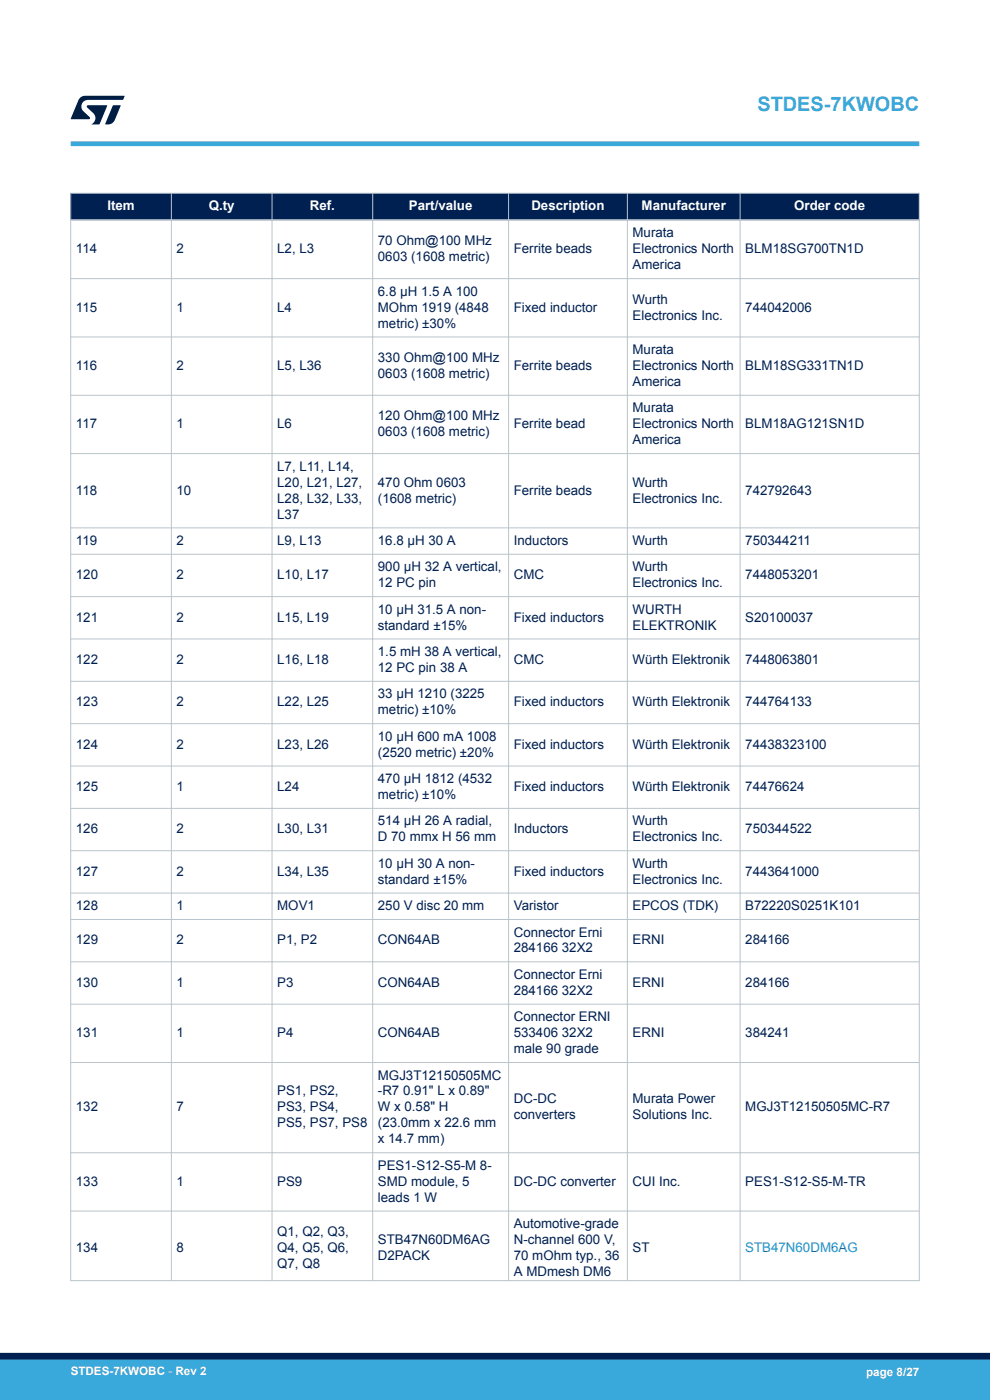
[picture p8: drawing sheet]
<svg xmlns="http://www.w3.org/2000/svg" width="210mm" height="297mm" viewBox="0 0 210 297" stroke-linecap="round" stroke-linejoin="round" font-family="sans-serif">
<defs><g id="words">
<text font-size="4.2" fill="#39a9dc" x="160.7" y="23.5">STDES-7KWOBC</text>
<g font-size="2.8" fill="#fff">
<text x="22.8" y="44.6">Item</text>
<text x="44.3" y="44.6">Q.ty</text>
<text x="65.7" y="44.6">Ref.</text>
<text x="86.7" y="44.6">Part/value</text>
<text x="112.7" y="44.6">Description</text>
<text x="136.1" y="44.6">Manufacturer</text>
<text x="168.5" y="44.6">Order code</text>
</g>
<g font-size="2.8" fill="#002052">
<text x="16.1" y="53.7">114</text>
<text x="37.5" y="53.7">2</text>
<text x="58.8" y="53.7">L2, L3</text>
<text x="80.2" y="52">70 Ohm@100 MHz</text>
<text x="109" y="53.7">Ferrite beads</text>
<text x="134.2" y="50.4">Murata</text>
<text x="134.2" y="53.7">Electronics North</text>
<text x="158.1" y="53.7">BLM18SG700TN1D</text>
<text x="80.2" y="55.4">0603 (1608 metric)</text>
<text x="134.2" y="57.1">America</text>
<text x="80.2" y="62.7">6.8 µH 1.5 A 100</text>
<text x="134.2" y="64.4">Wurth</text>
<text x="16.1" y="66.1">115</text>
<text x="37.5" y="66.1">1</text>
<text x="58.8" y="66.1">L4</text>
<text x="80.2" y="66.1">MOhm 1919 (4848</text>
<text x="80.2" y="69.5">metric) ±30%</text>
<text x="109" y="66.1">Fixed inductor</text>
<text x="134.2" y="67.8">Electronics Inc.</text>
<text x="158.1" y="66.1">744042006</text>
<text x="80.2" y="76.8">330 Ohm@100 MHz</text>
<text x="134.2" y="75.1">Murata</text>
<text x="16.1" y="78.5">116</text>
<text x="37.5" y="78.5">2</text>
<text x="58.8" y="78.5">L5, L36</text>
<text x="80.2" y="80.2">0603 (1608 metric)</text>
<text x="109" y="78.5">Ferrite beads</text>
<text x="134.2" y="78.5">Electronics North</text>
<text x="134.2" y="81.9">America</text>
<text x="158.1" y="78.5">BLM18SG331TN1D</text>
<text x="80.2" y="89.2">120 Ohm@100 MHz</text>
<text x="134.2" y="87.5">Murata</text>
<text x="16.1" y="90.9">117</text>
<text x="37.5" y="90.9">1</text>
<text x="58.8" y="90.9">L6</text>
<text x="80.2" y="92.5">0603 (1608 metric)</text>
<text x="109" y="90.9">Ferrite bead</text>
<text x="134.2" y="90.9">Electronics North</text>
<text x="134.2" y="94.2">America</text>
<text x="158.1" y="90.9">BLM18AG121SN1D</text>
<text x="58.8" y="99.8">L7, L11, L14,</text>
<text x="16.1" y="104.9">118</text>
<text x="37.5" y="104.9">10</text>
<text x="58.8" y="103.2">L20, L21, L27,</text>
<text x="58.8" y="106.6">L28, L32, L33,</text>
<text x="80.2" y="103.2">470 Ohm 0603</text>
<text x="80.2" y="106.6">(1608 metric)</text>
<text x="109" y="104.9">Ferrite beads</text>
<text x="134.2" y="103.2">Wurth</text>
<text x="134.2" y="106.6">Electronics Inc.</text>
<text x="158.1" y="104.9">742792643</text>
<text x="58.8" y="110">L37</text>
<text x="16.1" y="115.6">119</text>
<text x="37.5" y="115.6">2</text>
<text x="58.8" y="115.6">L9, L13</text>
<text x="80.2" y="115.6">16.8 µH 30 A</text>
<text x="109" y="115.6">Inductors</text>
<text x="134.2" y="115.6">Wurth</text>
<text x="158.1" y="115.6">750344211</text>
<text x="16.1" y="122.9">120</text>
<text x="37.5" y="122.9">2</text>
<text x="58.8" y="122.9">L10, L17</text>
<text x="80.2" y="121.2">900 µH 32 A vertical,</text>
<text x="80.2" y="124.6">12 PC pin</text>
<text x="109" y="122.9">CMC</text>
<text x="134.2" y="121.2">Wurth</text>
<text x="134.2" y="124.6">Electronics Inc.</text>
<text x="158.1" y="122.9">7448053201</text>
<text x="16.1" y="131.9">121</text>
<text x="37.5" y="131.9">2</text>
<text x="58.8" y="131.9">L15, L19</text>
<text x="80.2" y="130.2">10 µH 31.5 A non-</text>
<text x="109" y="131.9">Fixed inductors</text>
<text x="134.2" y="130.2">WURTH</text>
<text x="158.1" y="131.9">S20100037</text>
<text x="80.2" y="133.6">standard ±15%</text>
<text x="134.2" y="133.6">ELEKTRONIK</text>
<text x="16.1" y="140.9">122</text>
<text x="37.5" y="140.9">2</text>
<text x="58.8" y="140.9">L16, L18</text>
<text x="80.2" y="139.2">1.5 mH 38 A vertical,</text>
<text x="80.2" y="142.6">12 PC pin 38 A</text>
<text x="109" y="140.9">CMC</text>
<text x="134.2" y="140.9">Würth Elektronik</text>
<text x="158.1" y="140.9">7448063801</text>
<text x="16.1" y="149.8">123</text>
<text x="37.5" y="149.8">2</text>
<text x="58.8" y="149.8">L22, L25</text>
<text x="80.2" y="148.1">33 µH 1210 (3225</text>
<text x="109" y="149.8">Fixed inductors</text>
<text x="134.2" y="149.8">Würth Elektronik</text>
<text x="158.1" y="149.8">744764133</text>
<text x="80.2" y="151.5">metric) ±10%</text>
<text x="16.1" y="158.8">124</text>
<text x="37.5" y="158.8">2</text>
<text x="58.8" y="158.8">L23, L26</text>
<text x="80.2" y="157.1">10 µH 600 mA 1008</text>
<text x="80.2" y="160.5">(2520 metric) ±20%</text>
<text x="109" y="158.8">Fixed inductors</text>
<text x="134.2" y="158.8">Würth Elektronik</text>
<text x="158.1" y="158.8">74438323100</text>
<text x="16.1" y="167.8">125</text>
<text x="37.5" y="167.8">1</text>
<text x="58.8" y="167.8">L24</text>
<text x="80.2" y="166.1">470 µH 1812 (4532</text>
<text x="109" y="167.8">Fixed inductors</text>
<text x="134.2" y="167.8">Würth Elektronik</text>
<text x="158.1" y="167.8">74476624</text>
<text x="80.2" y="169.5">metric) ±10%</text>
<text x="16.1" y="176.8">126</text>
<text x="37.5" y="176.8">2</text>
<text x="58.8" y="176.8">L30, L31</text>
<text x="80.2" y="175.1">514 µH 26 A radial,</text>
<text x="80.2" y="178.5">D 70 mmx H 56 mm</text>
<text x="109" y="176.8">Inductors</text>
<text x="134.2" y="175.1">Wurth</text>
<text x="134.2" y="178.5">Electronics Inc.</text>
<text x="158.1" y="176.8">750344522</text>
<text x="16.1" y="185.8">127</text>
<text x="37.5" y="185.8">2</text>
<text x="58.8" y="185.8">L34, L35</text>
<text x="80.2" y="184.1">10 µH 30 A non-</text>
<text x="109" y="185.8">Fixed inductors</text>
<text x="134.2" y="184.1">Wurth</text>
<text x="158.1" y="185.8">7443641000</text>
<text x="80.2" y="187.5">standard ±15%</text>
<text x="134.2" y="187.5">Electronics Inc.</text>
<text x="16.1" y="193.1">128</text>
<text x="37.5" y="193.1">1</text>
<text x="58.8" y="193.1">MOV1</text>
<text x="80.2" y="193.1">250 V disc 20 mm</text>
<text x="109" y="193.1">Varistor</text>
<text x="134.2" y="193.1">EPCOS (TDK)</text>
<text x="158.1" y="193.1">B72220S0251K101</text>
<text x="16.1" y="200.4">129</text>
<text x="37.5" y="200.4">2</text>
<text x="58.8" y="200.4">P1, P2</text>
<text x="80.2" y="200.4">CON64AB</text>
<text x="109" y="198.7">Connector Erni</text>
<text x="109" y="202.1">284166 32X2</text>
<text x="134.2" y="200.4">ERNI</text>
<text x="158.1" y="200.4">284166</text>
<text x="16.1" y="209.4">130</text>
<text x="37.5" y="209.4">1</text>
<text x="58.8" y="209.4">P3</text>
<text x="80.2" y="209.4">CON64AB</text>
<text x="109" y="207.7">Connector Erni</text>
<text x="134.2" y="209.4">ERNI</text>
<text x="158.1" y="209.4">284166</text>
<text x="109" y="211">284166 32X2</text>
<text x="16.1" y="220">131</text>
<text x="37.5" y="220">1</text>
<text x="58.8" y="220">P4</text>
<text x="80.2" y="220">CON64AB</text>
<text x="109" y="216.6">Connector ERNI</text>
<text x="109" y="220">533406 32X2</text>
<text x="134.2" y="220">ERNI</text>
<text x="158.1" y="220">384241</text>
<text x="109" y="223.4">male 90 grade</text>
<text x="58.8" y="232.4">PS1, PS2,</text>
<text x="80.2" y="229">MGJ3T12150505MC</text>
<text x="80.2" y="232.4">-R7 0.91&quot; L x 0.89&quot;</text>
<text x="16.1" y="235.8">132</text>
<text x="37.5" y="235.8">7</text>
<text x="58.8" y="235.8">PS3, PS4,</text>
<text x="58.8" y="239.2">PS5, PS7, PS8</text>
<text x="80.2" y="235.8">W x 0.58&quot; H</text>
<text x="80.2" y="239.2">(23.0mm x 22.6 mm</text>
<text x="109" y="234.1">DC-DC</text>
<text x="109" y="237.5">converters</text>
<text x="134.2" y="234.1">Murata Power</text>
<text x="134.2" y="237.5">Solutions Inc.</text>
<text x="158.1" y="235.8">MGJ3T12150505MC-R7</text>
<text x="80.2" y="242.6">x 14.7 mm)</text>
<text x="16.1" y="251.5">133</text>
<text x="37.5" y="251.5">1</text>
<text x="58.8" y="251.5">PS9</text>
<text x="80.2" y="248.2">PES1-S12-S5-M 8-</text>
<text x="80.2" y="251.5">SMD module, 5</text>
<text x="109" y="251.5">DC-DC converter</text>
<text x="134.2" y="251.5">CUI Inc.</text>
<text x="158.1" y="251.5">PES1-S12-S5-M-TR</text>
<text x="80.2" y="254.9">leads 1 W</text>
<text x="58.8" y="262.2">Q1, Q2, Q3,</text>
<text x="80.2" y="263.9">STB47N60DM6AG</text>
<text x="109" y="260.5">Automotive-grade</text>
<text x="109" y="263.9">N-channel 600 V,</text>
<text x="16.1" y="265.6">134</text>
<text x="37.5" y="265.6">8</text>
<text x="58.8" y="265.6">Q4, Q5, Q6,</text>
<text x="58.8" y="269">Q7, Q8</text>
<text x="80.2" y="267.3">D2PACK</text>
<text x="109" y="267.3">70 mOhm typ., 36</text>
<text x="134.2" y="265.6">ST</text>
<text x="109" y="270.7">A MDmesh DM6</text>
</g>
<text font-size="2.8" fill="#1f81af" x="158.1" y="265.6">STB47N60DM6AG</text>
<g font-size="2.5" fill="#fff">
<text x="15" y="291.6">STDES-7KWOBC - Rev 2</text>
<text x="183.7" y="291.9">page 8/27</text>
</g>
</g></defs>
<g fill="#002052">
<path d="M15 41h180v5.7h-180z" fill-rule="evenodd"/>
<path d="M15 41h180v5.7h-180z" fill-rule="evenodd"/>
</g>
<g fill="none" stroke="#b9c4ca" stroke-width=".21">
<path d="M14.9 41h180.2M14.9 59.1h180.2M15 40.9v230.9M36.4 40.9v230.9M57.7 40.9v230.9M79.1 40.9v230.9M107.9 40.9v230.9M133.1 40.9v230.9M157 40.9v230.9M195 40.9v230.9M14.9 71.5h180.2M14.9 83.9h180.2"/>
<path d="M14.9 96.2h180.2M14.9 112h180.2M14.9 117.6h180.2M14.9 126.6h180.2M14.9 135.6h180.2M14.9 144.5h180.2M14.9 153.5h180.2M14.9 162.5h180.2M14.9 171.5h180.2M14.9 180.5h180.2M14.9 189.5h180.2M14.9 195.1h180.2"/>
<path d="M14.9 204h180.2M14.9 213h180.2M14.9 225.4h180.2M14.9 244.5h180.2M14.9 256.9h180.2M14.9 271.7h180.2"/>
</g>
<path d="M14.9 46.7h180.2" fill="none" stroke="#b9c4ca" stroke-width=".35"/>
<path d="M15 30.5h180" fill="none" stroke="#39a9dc" stroke-width="1"/>
<g fill="#001e41">
<path d="M17.1 20.7l.9-.4 8.4 .1-.3 .8h-7.4a1.4 1.4 0 0 0-1.3 .8 1.4 1.4 0 0 0 .2 1.5l1.4 1.3v.4l-4 .1 1.6-4.1z"/>
<path d="M24 22.4h1.6l-1.3 3.1a1.54 1.54 0 0 1-1.4 .9l-.6-.1z"/>
<path d="M18.5 22.4h4.2l-1.6 4h-1.7a1.48 1.48 0 0 0 .4-2.4l-1.3-1.2z"/>
</g>
<g fill="#39a9dc">
<path d="M0 288.4h210v8.6h-210z" fill-rule="evenodd"/>
<path d="M-.1 288.4h210.2v4.4h-210.2z" fill-rule="evenodd"/>
</g>
<path d="M0 287.7h210" fill="none" stroke="#002052" stroke-width="1.4"/>
<use href="#words"/>
</svg>
